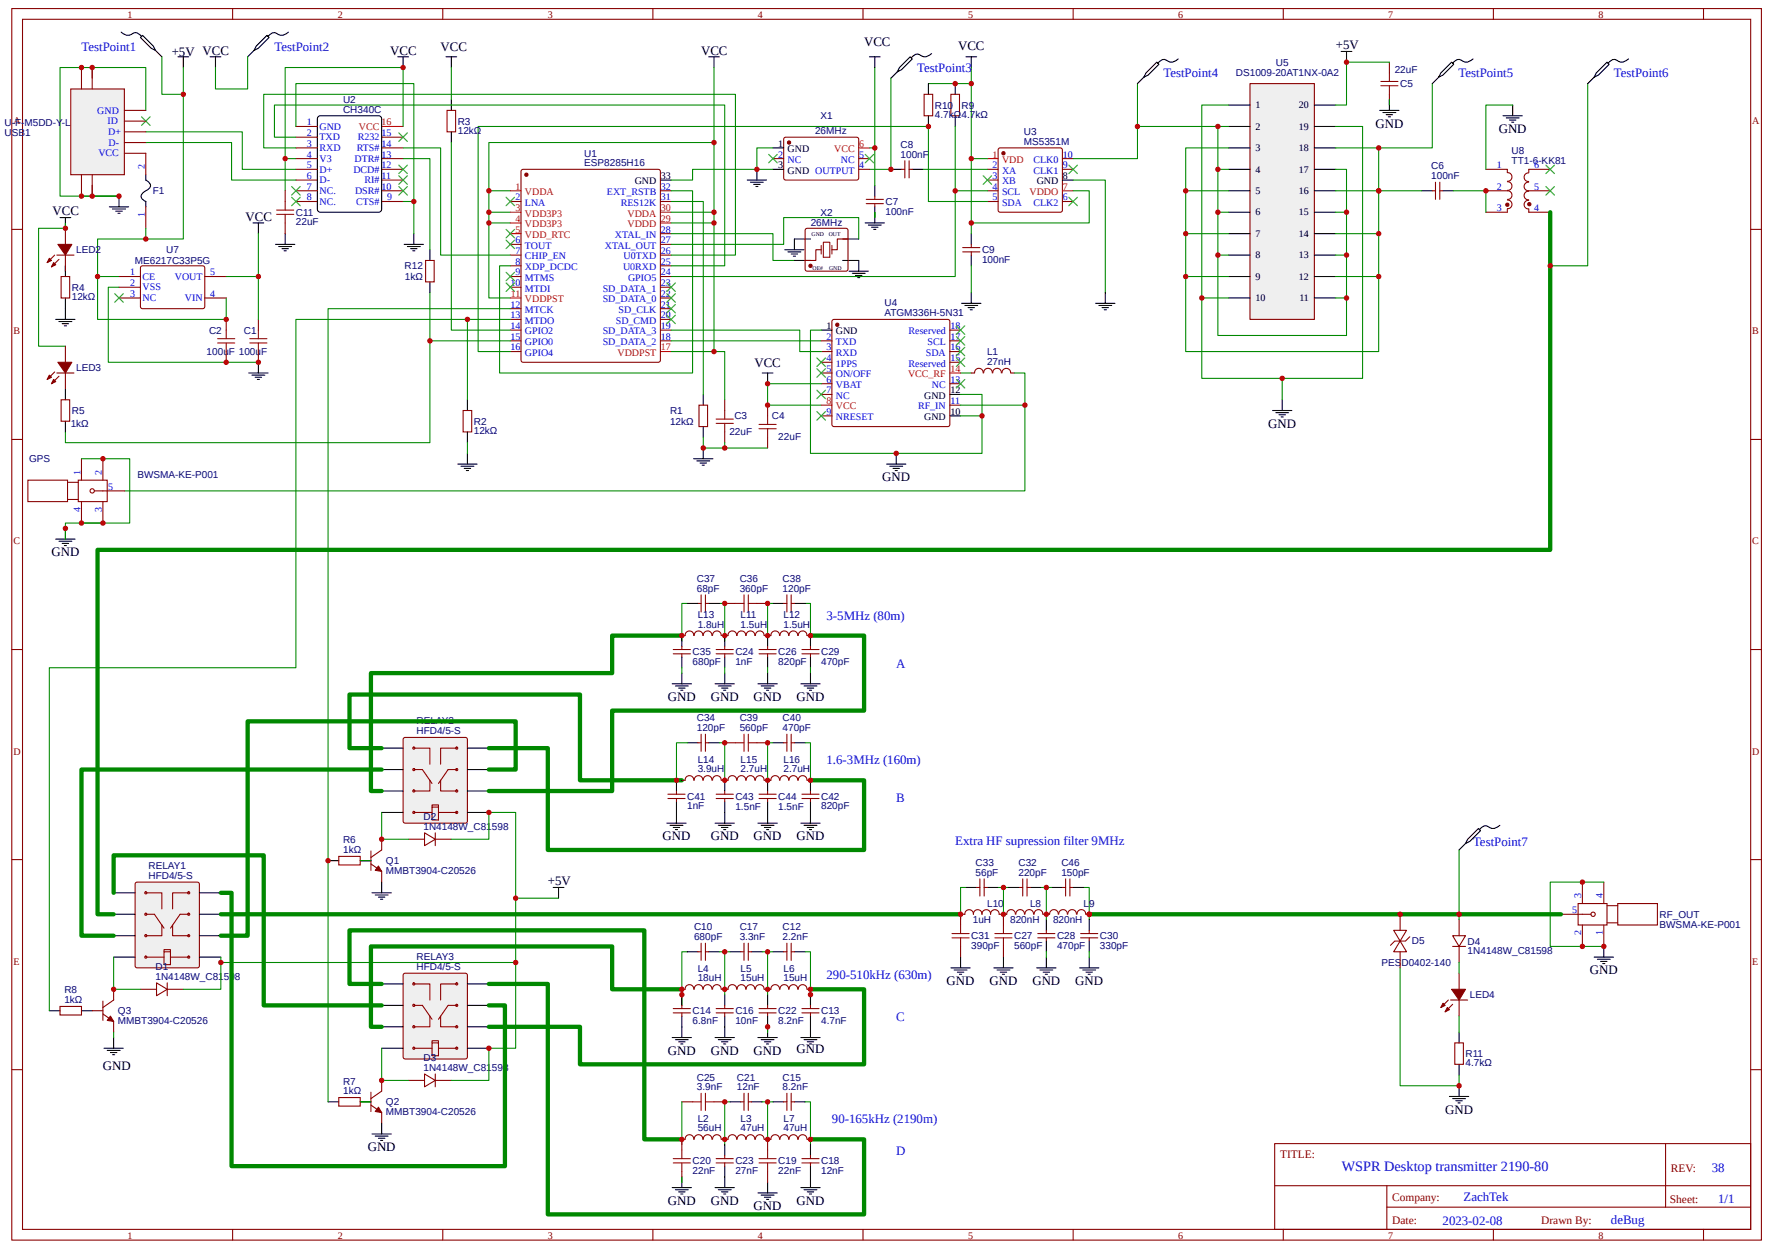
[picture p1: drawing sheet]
<svg xmlns="http://www.w3.org/2000/svg" width="297mm" height="210mm" viewBox="0 0 297 210" stroke-linecap="round" stroke-linejoin="round" font-family="sans-serif">
<defs><g id="words">
<text font-size="2.4" fill="#00f" x="225.8" y="197.1">WSPR Desktop transmitter 2190-80</text>
<g font-size="2.2" fill="#00f">
<text x="13.7" y="8.7">TestPoint1</text>
<text x="46.2" y="8.7">TestPoint2</text>
<text x="154.3" y="12.1">TestPoint3</text>
<text x="195.8" y="13">TestPoint4</text>
<text x="245.4" y="13">TestPoint5</text>
<text x="271.6" y="13">TestPoint6</text>
<text x="139.1" y="104.3">3-5MHz (80m)</text>
<text x="150.8" y="112.4">A</text>
<text x="139.1" y="128.6">1.6-3MHz (160m)</text>
<text x="150.8" y="134.9">B</text>
<text x="160.7" y="142.2">Extra HF supression filter 9MHz</text>
<text x="247.9" y="142.3">TestPoint7</text>
<text x="139.1" y="164.7">290-510kHz (630m)</text>
<text x="150.8" y="171.9">C</text>
<text x="140" y="189.1">90-165kHz (2190m)</text>
<text x="150.8" y="194.5">D</text>
<text x="288" y="197.2">38</text>
<text x="246.3" y="202.1">ZachTek</text>
<text x="289.1" y="202.5">1/1</text>
<text x="242.8" y="206.1">2023-02-08</text>
<text x="271.1" y="206.1">deBug</text>
</g>
<g font-size="2.2">
<text x="28.9" y="9.4">+5V VCC</text>
<text x="65.7" y="9.2">VCC</text>
<text x="74.1" y="8.7">VCC</text>
<text x="118" y="9.2">VCC</text>
<text x="145.4" y="7.8">VCC</text>
<text x="161.2" y="8.5">VCC</text>
<text x="224.8" y="8.3">+5V</text>
<text x="231.5" y="21.5">GND</text>
<text x="252.2" y="22.4">GND</text>
<text x="8.8" y="36.3">VCC</text>
<text x="41.3" y="37.2">VCC</text>
<text x="126.9" y="61.7">VCC</text>
<text x="213.4" y="72">GND</text>
<text x="148.5" y="81">GND</text>
<text x="8.7" y="93.6">GND</text>
<text x="112.4" y="118">GND</text>
<text x="119.6" y="118">GND</text>
<text x="126.8" y="118">GND</text>
<text x="134" y="118">GND</text>
<text x="111.5" y="141.4">GND</text>
<text x="119.6" y="141.4">GND</text>
<text x="126.8" y="141.4">GND</text>
<text x="134" y="141.4">GND</text>
<text x="92.2" y="149">+5V</text>
<text x="159.3" y="165.8">GND</text>
<text x="166.5" y="165.8">GND</text>
<text x="173.7" y="165.8">GND</text>
<text x="180.9" y="165.8">GND</text>
<text x="267.5" y="164">GND</text>
<text x="112.4" y="177.5">GND</text>
<text x="119.6" y="177.5">GND</text>
<text x="126.8" y="177.5">GND</text>
<text x="134" y="177.2">GND</text>
<text x="17.3" y="180">GND</text>
<text x="243.2" y="187.4">GND</text>
<text x="61.9" y="193.8">GND</text>
<text x="112.4" y="202.8">GND</text>
<text x="119.6" y="202.8">GND</text>
<text x="126.8" y="203.7">GND</text>
<text x="134" y="202.8">GND</text>
</g>
<g font-size="1.9" fill="#800">
<text x="215.4" y="194.8">TITLE:</text>
<text x="281.2" y="197.2">REV:</text>
<text x="234.3" y="202.1">Company:</text>
<text x="281" y="202.4">Sheet:</text>
<text x="234.3" y="206">Date:</text>
<text x="259.4" y="206.1">Drawn By:</text>
</g>
<g font-size="1.7" fill="#800">
<text x="21.5" y="3">1</text>
<text x="56.8" y="3">2</text>
<text x="92.2" y="3">3</text>
<text x="127.5" y="3">4</text>
<text x="162.9" y="3">5</text>
<text x="198.3" y="3">6</text>
<text x="233.6" y="3">7</text>
<text x="269" y="3">8</text>
<text x="294.9" y="20.9">A</text>
<text x="2.3" y="56.3">B</text>
<text x="294.9" y="56.3">B</text>
<text x="2.3" y="91.6">C</text>
<text x="294.9" y="91.6">C</text>
<text x="2.3" y="127">D</text>
<text x="294.9" y="127">D</text>
<text x="2.3" y="162.4">E</text>
<text x="294.9" y="162.4">E</text>
<text x="21.5" y="208.5">1</text>
<text x="56.8" y="208.5">2</text>
<text x="92.2" y="208.5">3</text>
<text x="127.5" y="208.5">4</text>
<text x="162.9" y="208.5">5</text>
<text x="198.3" y="208.5">6</text>
<text x="233.6" y="208.5">7</text>
<text x="269" y="208.5">8</text>
</g>
<g font-size="1.7" fill="#000080">
<text x="214.7" y="11">U5</text>
<text x="57.7" y="17.3">U2</text>
<text x="208" y="12.9">DS1009-20AT1NX-0A2</text>
<text x="234.7" y="12.3">22uF</text>
<text x="235.6" y="14.7">C5</text>
<text x=".8" y="21.2">U-A</text>
<text x=".8" y="22.9">USB</text>
<text x="2.5" y="21.2">F-</text>
<text x="4.1" y="21.2">M5DD-Y</text>
<text x="4.2" y="22.9">1</text>
<text x="10.4" y="21.2">-L</text>
<text x="57.7" y="18.9">CH340C</text>
<text x="77" y="22.6">12kΩ</text>
<text x="77" y="21">R3</text>
<text x="137.2" y="22.6">26MHz</text>
<text x="138.1" y="20.1">X1</text>
<text x="157.3" y="19.9">4.7kΩ4.7kΩ</text>
<text x="157.3" y="18.3">R10</text>
<text x="161.8" y="18.3">R9</text>
<text x="172.3" y="22.7">U3</text>
<text x="98.3" y="28">ESP8285H16</text>
<text x="98.3" y="26.3">U1</text>
<text x="151.5" y="26.5">100nF</text>
<text x="151.5" y="24.9">C8</text>
<text x="172.3" y="24.4">MS5351M</text>
<text x="240.8" y="28.5">C6</text>
<text x="254.4" y="27.6">TT1-6-KK81</text>
<text x="254.4" y="26">U8</text>
<text x="25.7" y="32.7">F1</text>
<text x="149" y="34.5">C7</text>
<text x="240.8" y="30.1">100nF</text>
<text x="49.8" y="37.9">22uF</text>
<text x="49.8" y="36.3">C11</text>
<text x="136.4" y="38.1">26MHz</text>
<text x="138.1" y="36.3">X2</text>
<text x="149" y="36.1">100nF</text>
<text x="12.8" y="42.6">LED2</text>
<text x="22.7" y="44.4">ME6217C33P5G</text>
<text x="28" y="42.6">U7</text>
<text x="68.1" y="45.3">R12</text>
<text x="68.1" y="47.1">1kΩ</text>
<text x="165.3" y="44.2">100nF</text>
<text x="165.3" y="42.6">C9</text>
<text x="12.1" y="50.5">12kΩ</text>
<text x="12.1" y="49">R4</text>
<text x="148.8" y="53.2">ATGM336H-5N31</text>
<text x="148.8" y="51.6">U4</text>
<text x="34.8" y="59.8">100uF 100uF</text>
<text x="35.2" y="56.2">C2</text>
<text x="41" y="56.2">C1</text>
<text x="166.1" y="59.8">L1</text>
<text x="12.8" y="62.5">LED3</text>
<text x="166.1" y="61.5">27nH</text>
<text x="11.9" y="71.8">1kΩ</text>
<text x="12.1" y="69.7">R5</text>
<text x="79.7" y="71.5">R2</text>
<text x="112.8" y="71.5">12kΩ</text>
<text x="112.8" y="69.7">R1</text>
<text x="123.6" y="70.6">C3</text>
<text x="129.9" y="70.6">C4</text>
<text x="4.9" y="77.8">GPS</text>
<text x="79.7" y="73.1">12kΩ</text>
<text x="122.7" y="73.3">22uF</text>
<text x="131" y="74">22uF</text>
<text x="23.1" y="80.5">BWSMA-KE-P001</text>
<text x="117.3" y="99.6">68pF</text>
<text x="117.3" y="98">C37</text>
<text x="124.5" y="99.6">360pF</text>
<text x="124.5" y="98">C36</text>
<text x="131.7" y="99.6">120pF</text>
<text x="131.7" y="97.9">C38</text>
<text x="117.4" y="105.7">1.8uH</text>
<text x="117.4" y="104">L13</text>
<text x="124.6" y="105.7">1.5uH</text>
<text x="124.6" y="104">L11</text>
<text x="131.8" y="105.7">1.5uH</text>
<text x="131.8" y="104">L12</text>
<text x="116.5" y="111.9">680pF</text>
<text x="116.5" y="110.3">C35</text>
<text x="123.8" y="111.9">1nF</text>
<text x="123.8" y="110.3">C24</text>
<text x="131" y="111.9">820pF</text>
<text x="131" y="110.3">C26</text>
<text x="138.2" y="111.9">470pF</text>
<text x="138.2" y="110.3">C29</text>
<text x="70.1" y="123.6">HFD4/5-S</text>
<text x="70.1" y="121.9">RELAY2</text>
<text x="117.3" y="123">120pF</text>
<text x="117.3" y="121.4">C34</text>
<text x="124.5" y="123">560pF</text>
<text x="124.5" y="121.4">C39</text>
<text x="131.7" y="123">470pF</text>
<text x="131.7" y="121.4">C40</text>
<text x="117.4" y="130">3.9uH</text>
<text x="117.4" y="128.4">L14</text>
<text x="124.6" y="130">2.7uH</text>
<text x="124.6" y="128.4">L15</text>
<text x="131.8" y="130">2.7uH</text>
<text x="131.8" y="128.4">L16</text>
<text x="115.6" y="136.2">1nF</text>
<text x="115.6" y="134.6">C41</text>
<text x="123.8" y="136.3">1.5nF</text>
<text x="123.8" y="134.6">C43</text>
<text x="131" y="136.3">1.5nF</text>
<text x="131" y="134.6">C44</text>
<text x="138.2" y="136.2">820pF</text>
<text x="138.2" y="134.6">C42</text>
<text x="57.7" y="143.6">1kΩ</text>
<text x="57.7" y="142">R6</text>
<text x="71.3" y="139.6">1N4148W_C81598</text>
<text x="71.3" y="138">D2</text>
<text x="25" y="147.9">HFD4/5-S</text>
<text x="25" y="146.3">RELAY1</text>
<text x="64.9" y="147.1">MMBT3904-C20526</text>
<text x="64.9" y="145.5">Q1</text>
<text x="164.2" y="147.4">56pF</text>
<text x="164.2" y="145.8">C33</text>
<text x="171.4" y="147.4">220pF</text>
<text x="171.4" y="145.7">C32</text>
<text x="178.6" y="147.4">150pF</text>
<text x="178.6" y="145.8">C46</text>
<text x="163.7" y="155.4">1uH</text>
<text x="166.1" y="152.7">L10</text>
<text x="170" y="155.4">820nH</text>
<text x="173.3" y="152.7">L8</text>
<text x="177.2" y="155.4">820nH</text>
<text x="182.4" y="152.7">L9</text>
<text x="279.3" y="154.5">RF_OUT</text>
<text x="70.1" y="161.6">RELAY3</text>
<text x="116.8" y="158.2">680pF</text>
<text x="116.8" y="156.6">C10</text>
<text x="124.5" y="158.2">3.3nF</text>
<text x="124.5" y="156.6">C17</text>
<text x="131.7" y="158.2">2.2nF</text>
<text x="131.7" y="156.6">C12</text>
<text x="163.4" y="159.7">390pF</text>
<text x="163.4" y="158.1">C31</text>
<text x="170.7" y="159.7">560pF</text>
<text x="170.7" y="158.1">C27</text>
<text x="177.9" y="159.7">470pF</text>
<text x="177.9" y="158.1">C28</text>
<text x="185.1" y="159.7">330pF</text>
<text x="185.1" y="158.1">C30</text>
<text x="237.6" y="159">D5</text>
<text x="247" y="160.6">1N4148W_C81598</text>
<text x="247" y="159">D4</text>
<text x="279.3" y="156.1">BWSMA-KE-P001</text>
<text x="10.8" y="167.2">R8</text>
<text x="26.2" y="164.9">1N4148W_C81598</text>
<text x="26.2" y="163.3">D1</text>
<text x="70.1" y="163.3">HFD4/5-S</text>
<text x="117.4" y="165.2">18uH</text>
<text x="117.4" y="163.6">L4</text>
<text x="124.6" y="165.2">15uH</text>
<text x="124.6" y="163.6">L5</text>
<text x="131.8" y="165.2">15uH</text>
<text x="131.8" y="163.6">L6</text>
<text x="232.5" y="162.6">PES</text>
<text x="235.8" y="162.6">D0402-140</text>
<text x="247.3" y="168">LED4</text>
<text x="10.8" y="168.9">1kΩ</text>
<text x="19.8" y="172.3">MMBT3904-C20526</text>
<text x="19.8" y="170.7">Q3</text>
<text x="116.5" y="172.3">6.8nF</text>
<text x="116.5" y="170.7">C14</text>
<text x="123.8" y="172.3">10nF</text>
<text x="123.8" y="170.7">C16</text>
<text x="131" y="172.3">8.2nF</text>
<text x="131" y="170.7">C22</text>
<text x="138.2" y="172.3">4.7nF</text>
<text x="138.2" y="170.7">C13</text>
<text x="71.3" y="178.6">D3</text>
<text x="246.6" y="179.5">4.7kΩ</text>
<text x="246.6" y="177.9">R11</text>
<text x="57.7" y="184.2">1kΩ</text>
<text x="57.7" y="182.5">R7</text>
<text x="71.3" y="180.2">1N4148W_C81598</text>
<text x="117.3" y="183.5">3.9nF</text>
<text x="117.3" y="181.9">C25</text>
<text x="124" y="183.5">12nF</text>
<text x="124" y="181.9">C21</text>
<text x="131.7" y="183.5">8.2nF</text>
<text x="131.7" y="181.9">C15</text>
<text x="64.9" y="187.7">MMBT3904-C20526</text>
<text x="64.9" y="186">Q2</text>
<text x="117.4" y="190.4">56uH</text>
<text x="117.4" y="188.8">L2</text>
<text x="124.6" y="190.4">47uH</text>
<text x="124.6" y="188.8">L3</text>
<text x="131.8" y="190.4">47uH</text>
<text x="131.8" y="188.8">L7</text>
<text x="116.5" y="197.6">22nF</text>
<text x="116.5" y="196">C20</text>
<text x="123.8" y="197.6">27nF</text>
<text x="123.8" y="196">C23</text>
<text x="131" y="197.6">22nF</text>
<text x="131" y="196">C19</text>
<text x="138.2" y="197.6">12nF</text>
<text x="138.2" y="196">C18</text>
</g>
<g font-size="1.7" fill="#00f">
<text x="16.4" y="19.1">GND</text>
<text x="18.1" y="20.9">ID</text>
<text x="18.2" y="22.7">D+</text>
<text x="51.7" y="22.9">2</text>
<text x="51.7" y="21.1">1</text>
<text x="53.8" y="23.6">TXD</text>
<text x="53.8" y="21.8">GND</text>
<text x="60.2" y="23.6">R232</text>
<text x="64.2" y="22.9">15</text>
<text x="16.6" y="26.3">VCC</text>
<text x="18.2" y="24.5">D-</text>
<text x="24.4" y="28.5" transform="rotate(-90 24.4 28.5)">2</text>
<text x="51.7" y="28.3">5</text>
<text x="51.7" y="26.5">4</text>
<text x="51.7" y="24.7">3</text>
<text x="53.8" y="29">D+</text>
<text x="53.8" y="27.2">V3</text>
<text x="53.8" y="25.4">RXD</text>
<text x="59.5" y="29">DCD#</text>
<text x="59.7" y="27.2">DTR#</text>
<text x="60" y="25.4">RTS#</text>
<text x="64.2" y="24.7">14</text>
<text x="64.2" y="26.5">13</text>
<text x="64.2" y="28.3">12</text>
<text x="130.9" y="26.5">2</text>
<text x="132.5" y="27.4">NC</text>
<text x="141.5" y="27.4">NC</text>
<text x="144.6" y="28.3">4</text>
<text x="144.6" y="26.5">5</text>
<text x="167" y="28.3">2</text>
<text x="168.6" y="29.2">XA</text>
<text x="173.9" y="29.2">CLK1</text>
<text x="173.9" y="27.4">CLK0</text>
<text x="178.9" y="28.3">9</text>
<text x="178.9" y="26.5">10</text>
<text x="251.9" y="28.3">1</text>
<text x="258.2" y="28.3">6</text>
<text x="51.7" y="33.7">8</text>
<text x="51.7" y="31.9">7</text>
<text x="51.7" y="30.1">6</text>
<text x="53.8" y="34.5">NC.</text>
<text x="53.8" y="32.7">NC.</text>
<text x="53.8" y="30.8">D-</text>
<text x="59.7" y="32.7">DSR#</text>
<text x="59.9" y="34.5">CTS#</text>
<text x="61.3" y="30.8">RI#</text>
<text x="64.2" y="30.1">11</text>
<text x="64.2" y="31.9">10</text>
<text x="65.1" y="33.7">9</text>
<text x="86.7" y="33.7">2</text>
<text x="88.3" y="34.6">LNA</text>
<text x="102.1" y="32.8">EXT_RSTB</text>
<text x="104.5" y="34.6">RES12K</text>
<text x="111.2" y="31.9">32</text>
<text x="111.2" y="33.7">31</text>
<text x="167" y="30.1">3</text>
<text x="167" y="31.9">4</text>
<text x="167" y="33.7">5</text>
<text x="168.6" y="31">XB</text>
<text x="168.6" y="32.8">SCL</text>
<text x="168.6" y="34.6">SDA</text>
<text x="173.9" y="34.6">CLK2</text>
<text x="178.9" y="33.7">6</text>
<text x="251.9" y="31.9">2</text>
<text x="251.9" y="35.5">3</text>
<text x="258.2" y="35.5">4</text>
<text x="258.2" y="31.9">5</text>
<text x="24.4" y="36.6" transform="rotate(-90 24.4 36.6)">1</text>
<text x="86.7" y="41">6</text>
<text x="88.3" y="41.9">TOUT</text>
<text x="101.8" y="41.9">XTAL_OUT</text>
<text x="103.5" y="40">XTAL_IN</text>
<text x="111.2" y="39.1">28</text>
<text x="111.2" y="41">27</text>
<text x="21.9" y="46.4">1</text>
<text x="24" y="47.1">CE</text>
<text x="29.4" y="47.1">VOUT</text>
<text x="35.4" y="46.4">5</text>
<text x="86.7" y="46.4">9</text>
<text x="86.7" y="44.6">8</text>
<text x="86.7" y="42.8">7</text>
<text x="88.3" y="47.3">MTMS</text>
<text x="88.3" y="45.5">XDP_DCDC</text>
<text x="88.3" y="43.7">CHIP_EN</text>
<text x="104.8" y="45.5">U0RXD</text>
<text x="104.9" y="43.7">U0TXD</text>
<text x="105.7" y="47.3">GPIO5</text>
<text x="111.2" y="42.8">26</text>
<text x="111.2" y="44.6">25</text>
<text x="111.2" y="46.4">24</text>
<text x="21.9" y="48.2">2</text>
<text x="21.9" y="50">3</text>
<text x="24" y="48.9">VSS</text>
<text x="24" y="50.7">NC</text>
<text x="31.1" y="50.7">VIN</text>
<text x="35.4" y="50">4</text>
<text x="85.9" y="53.6">13</text>
<text x="85.9" y="51.8">12</text>
<text x="85.9" y="48.2">10</text>
<text x="88.3" y="52.7">MTCK</text>
<text x="88.3" y="49.1">MTDI</text>
<text x="101.4" y="49.1">SD_DATA_1</text>
<text x="101.4" y="50.9">SD_DATA_0</text>
<text x="104.1" y="52.7">SD_CLK</text>
<text x="111.2" y="48.2">23</text>
<text x="111.2" y="50">22</text>
<text x="111.2" y="51.8">21</text>
<text x="111.2" y="53.6">20</text>
<text x="85.9" y="59">16</text>
<text x="85.9" y="57.2">15</text>
<text x="85.9" y="55.4">14</text>
<text x="88.3" y="59.9">GPIO4</text>
<text x="88.3" y="58.1">GPIO0</text>
<text x="88.3" y="56.3">GPIO2</text>
<text x="88.3" y="54.5">MTDO</text>
<text x="101.4" y="56.3">SD_DATA_3</text>
<text x="101.4" y="58.1">SD_DATA_2</text>
<text x="103.6" y="54.5">SD_CMD</text>
<text x="111.2" y="55.4">19</text>
<text x="111.2" y="57.2">18</text>
<text x="139.1" y="57.2">2</text>
<text x="139.1" y="59">3</text>
<text x="140.7" y="58.1">TXD</text>
<text x="140.7" y="59.9">RXD</text>
<text x="152.9" y="56.3">Reserved</text>
<text x="155.8" y="59.9">SDA</text>
<text x="156.1" y="58.1">SCL</text>
<text x="159.9" y="59">16</text>
<text x="159.9" y="57.2">17</text>
<text x="159.9" y="55.4">18</text>
<text x="139.1" y="60.8">4</text>
<text x="139.1" y="62.6">5</text>
<text x="139.1" y="64.4">6</text>
<text x="140.7" y="61.7">1PPS</text>
<text x="140.7" y="63.5">ON/OFF</text>
<text x="140.7" y="65.3">VBAT</text>
<text x="152.9" y="61.7">Reserved</text>
<text x="156.8" y="65.3">NC</text>
<text x="159.9" y="64.4">13</text>
<text x="159.9" y="60.8">15</text>
<text x="139.1" y="66.2">7</text>
<text x="139.1" y="69.8">9</text>
<text x="140.7" y="67.1">NC</text>
<text x="140.7" y="70.7">NRESET</text>
<text x="154.5" y="68.9">RF_IN</text>
<text x="159.9" y="68">11</text>
<text x="13.5" y="79.9" transform="rotate(-90 13.5 79.9)">1</text>
<text x="17.1" y="79.9" transform="rotate(-90 17.1 79.9)">2</text>
<text x="18.2" y="82.4">5</text>
<text x="13.5" y="86.2" transform="rotate(-90 13.5 86.2)">4</text>
<text x="17.1" y="86.2" transform="rotate(-90 17.1 86.2)">3</text>
<text x="264.5" y="153.7">5</text>
<text x="266.1" y="151.2" transform="rotate(-90 266.1 151.2)">3</text>
<text x="269.7" y="151.2" transform="rotate(-90 269.7 151.2)">4</text>
<text x="266.1" y="157.4" transform="rotate(-90 266.1 157.4)">2</text>
<text x="269.7" y="157.4" transform="rotate(-90 269.7 157.4)">1</text>
</g>
<g font-size="1.7" fill="#f00">
<text x="60.4" y="21.8">VCC</text>
<text x="64.2" y="21.1">16</text>
<text x="140.4" y="25.6">VCC</text>
<text x="144.6" y="24.7">6</text>
<text x="167" y="26.5">1</text>
<text x="168.6" y="27.4">VDD</text>
<text x="86.7" y="35.5">3</text>
<text x="86.7" y="31.9">1</text>
<text x="88.3" y="32.8">VDDA</text>
<text x="111.2" y="35.5">30</text>
<text x="173.3" y="32.8">VDDO</text>
<text x="178.9" y="31.9">7</text>
<text x="86.7" y="39.1">5</text>
<text x="86.7" y="37.3">4</text>
<text x="88.3" y="40">VDD_RTC</text>
<text x="88.3" y="38.2">VDD3P3</text>
<text x="88.3" y="36.4">VDD3P3</text>
<text x="105.6" y="36.4">VDDA</text>
<text x="105.6" y="38.2">VDDD</text>
<text x="111.2" y="37.3">29</text>
<text x="86" y="50">11</text>
<text x="88.3" y="50.9">VDDPST</text>
<text x="103.9" y="59.9">VDDPST</text>
<text x="111.2" y="59">17</text>
<text x="152.8" y="63.5">VCC_RF</text>
<text x="159.9" y="62.6">14</text>
<text x="139.1" y="68">8</text>
<text x="140.7" y="68.9">VCC</text>
</g>
<g font-size="1.7">
<text x="211.3" y="18.2">1</text>
<text x="211.3" y="21.8">2</text>
<text x="218.6" y="21.8">19</text>
<text x="218.6" y="18.2">20</text>
<text x="130.9" y="24.7">1</text>
<text x="130.9" y="28.3">3</text>
<text x="132.5" y="25.6">GND</text>
<text x="132.5" y="29.2">GND OUTPUT</text>
<text x="211.3" y="25.4">3</text>
<text x="211.3" y="29">4</text>
<text x="218.6" y="29">17</text>
<text x="218.6" y="25.4">18</text>
<text x="106.8" y="31">GND</text>
<text x="111.2" y="30.1">33</text>
<text x="174.5" y="31">GND</text>
<text x="178.9" y="30.1">8</text>
<text x="211.3" y="32.7">5</text>
<text x="218.6" y="32.7">16</text>
<text x="211.3" y="36.3">6</text>
<text x="211.3" y="39.9">7</text>
<text x="218.6" y="39.9">14</text>
<text x="218.6" y="36.3">15</text>
<text x="211.3" y="43.5">8</text>
<text x="211.3" y="47.1">9</text>
<text x="218.6" y="47.1">12</text>
<text x="218.6" y="43.5">13</text>
<text x="211.3" y="50.7">10</text>
<text x="218.7" y="50.7">11</text>
<text x="139.1" y="55.4">1</text>
<text x="140.7" y="56.3">GND</text>
<text x="155.5" y="70.7">GND</text>
<text x="155.5" y="67.1">GND</text>
<text x="159.9" y="69.8">10</text>
<text x="159.9" y="66.2">12</text>
</g>
<g font-size="1">
<text x="136.6" y="39.7">GND</text>
<text x="139.5" y="39.7">OUT</text>
<text x="136.7" y="45.5">OE#</text>
<text x="139.5" y="45.5">GND</text>
</g>
</g></defs>
<path d="M111.1 30.3h1.8" fill="none" stroke="#000" stroke-width=".18"/>
<g fill="none" stroke="#800" stroke-width=".18">
<path d="M85.9 33.9h1.8M111.1 32.1h1.8M111.1 33.9h1.8M111.1 39.3h1.8M85.9 41.1h1.8M85.9 42.9h1.8M85.9 44.7h1.8M85.9 46.5h1.8M85.9 48.3h1.8M85.9 52h1.8M85.9 53.8h1.8M85.9 55.6h1.8"/>
<path d="M85.9 57.4h1.8M85.9 59.2h1.8M111.1 41.1h1.8M111.1 42.9h1.8M111.1 44.7h1.8M111.1 46.5h1.8M111.1 48.3h1.8M111.1 50.2h1.8M111.1 52h1.8M111.1 53.8h1.8M111.1 55.6h1.8M111.1 57.4h1.8"/>
</g>
<path d="M85.9 35.7h1.8M85.9 37.5h1.8M85.9 39.3h1.8M85.9 32.1h1.8M111.1 35.7h1.8M111.1 37.5h1.8M85.9 50.2h1.8M111.1 59.2h1.8" fill="none" stroke="#f00" stroke-width=".18"/>
<circle cx="88.6" cy="29.4" r=".27" fill="#800"/>
<g fill="none" stroke="#800" stroke-width=".18">
<path d="M2 1.4h294.4v207.3h-294.4zM3.8 3.2h290.8v203.7h-290.8zM39.1 1.4v1.8M74.5 1.4v1.8M109.9 1.4v1.8M145.2 1.4v1.8M180.6 1.4v1.8M215.9 1.4v1.8M251.3 1.4v1.8M286.7 1.4v1.8M2 38.6h1.8M49.8 23.1h3.6"/>
<path d="M49.8 24.9h3.6M49.8 26.7h3.6M49.8 28.5h3.6M49.8 30.3h3.6M49.8 32.1h3.6M49.8 33.9h3.6M49.8 21.3h3.6M64.2 23.1h3.6M64.2 24.9h3.6M64.2 26.7h3.6M64.2 28.5h3.6M64.2 30.3h3.6"/>
<path d="M64.2 32.1h3.6M64.2 33.9h3.6M87.8 28.6l.2-.1h22.8l.3 .2v31.9l-.1 .3-23 .1-.3-.2v-31.9zM168.1 25l.2-.1h10.1l.3 .1 .1 .3v10.1l-.1 .2-.3 .1h-10.1l-.2-.1-.1-.2v-10.1zM294.6 38.6h1.8M2 74h1.8M294.6 74h1.8M2 109.3h1.8M294.6 109.3h1.8M2 144.7h1.8M294.6 144.7h1.8M2 180h1.8"/>
<path d="M214.5 192.5h80.1v14.4h-80.1zM214.5 199.6h80M233.4 199.6v7.2M280.3 192.5v10.7M294.6 180h1.8M39.1 206.9v1.8M74.5 206.9v1.8M109.9 206.9v1.8M145.2 206.9v1.8M180.6 206.9v1.8M215.9 206.9v1.8M233.4 203.2h61.1"/>
<path d="M251.3 206.9v1.8M286.7 206.9v1.8"/>
<circle cx="88.6" cy="29.4" r=".27"/>
</g>
<path d="M64.2 21.3h3.6" fill="none" stroke="#f00" stroke-width=".18"/>
<path d="M53.6 19.6l.3-.1h9.8a.54 .54 0 0 1 .5 .5v15.2a.54 .54 0 0 1-.5 .5h-9.8a.54 .54 0 0 1-.5-.5v-15.2z" fill="none" stroke="#000" stroke-width=".18"/>
<circle cx="168.9" cy="25.8" r=".27" fill="#800"/>
<g fill="none" stroke="#800" stroke-width=".18">
<path d="M166.2 28.5h1.8M166.2 30.3h1.8M166.2 32.1h1.8M166.2 33.9h1.8M178.8 28.5h1.8M178.8 33.9h1.8M178.8 26.7h1.8M140.1 53.9l.3-.1h19.1l.2 .1 .1 .2v17.3l-.1 .3-.2 .1h-19.1l-.3-.1-.1-.3v-17.3z"/>
<circle cx="168.9" cy="25.8" r=".27"/>
</g>
<path d="M166.2 26.7h1.8M178.8 32.1h1.8" fill="none" stroke="#f00" stroke-width=".18"/>
<path d="M178.8 30.3h1.8" fill="none" stroke="#000" stroke-width=".18"/>
<circle cx="140.9" cy="54.7" r=".27" fill="#800"/>
<g fill="none" stroke="#800" stroke-width=".18">
<path d="M138.2 57.4h1.8M138.2 59.2h1.8M159.8 57.4h1.8M159.8 59.2h1.8M159.8 55.6h1.8M138.2 61h1.8M138.2 62.8h1.8M138.2 64.6h1.8M138.2 66.4h1.8M138.2 70h1.8M159.8 61h1.8M159.8 64.6h1.8"/>
<path d="M159.8 68.2h1.8"/>
<circle cx="140.9" cy="54.7" r=".27"/>
</g>
<path d="M138.2 55.6h1.8M159.8 70h1.8M159.8 66.4h1.8" fill="none" stroke="#000" stroke-width=".18"/>
<path d="M138.2 68.2h1.8M159.8 62.8h1.8" fill="none" stroke="#f00" stroke-width=".18"/>
<path d="M210.4 14.1h10.8v39.7h-10.8z" fill="#efefef"/>
<path d="M210.4 14.1h10.8v39.7h-10.8z" fill="none" stroke="#800" stroke-width=".18"/>
<g fill="none" stroke="#000" stroke-width=".18">
<path d="M206.7 17.7h3.7M221.2 17.7h3.6M206.7 21.3h3.7M206.7 24.9h3.7M206.7 28.5h3.7M206.7 32.1h3.7M206.7 35.7h3.7M206.7 39.3h3.7M221.2 21.3h3.6M221.2 24.9h3.6M221.2 28.5h3.6M221.2 32.1h3.6"/>
<path d="M221.2 35.7h3.6M221.2 39.3h3.6M206.7 42.9h3.7M206.7 46.5h3.7M206.7 50.2h3.7M221.2 42.9h3.6M221.2 46.5h3.6M221.2 50.2h3.6"/>
</g>
<path d="M22.8 148.6l.3-.1h10.1l.3 .1 .1 13.9-.2 .3-10.3 .1-.3-.2-.1-13.9z" fill="#efefef"/>
<g fill="none" stroke="#800" stroke-width=".18">
<path d="M22.8 148.6l.3-.1h10.1l.3 .1 .1 13.9-.2 .3-10.3 .1-.3-.2-.1-13.9zM24.5 150.3h2.7v2.7M24.5 153.9h1.5l1.6 2.3M27.2 155.7v1.8h-2.7M29 155.7v1.8h2.8M31.8 150.3h-2.8v2.7M31.8 153.9h-1.5l-1.6 2.3M24.5 161.1h3.1M27.6 160.2h1.1v2.2h-1.1zM27.6 160.2v-.4h1.1v.4M28.7 161.1h3.1"/>
<circle cx="24.5" cy="153.9" r=".18"/>
<circle cx="24.5" cy="150.3" r=".18"/>
<circle cx="24.5" cy="157.5" r=".18"/>
<circle cx="31.8" cy="157.5" r=".18"/>
<circle cx="31.8" cy="153.9" r=".18"/>
<circle cx="31.8" cy="150.3" r=".18"/>
<circle cx="24.5" cy="161.1" r=".18"/>
<circle cx="31.8" cy="161.1" r=".18"/>
</g>
<path d="M19.1 150.3h3.6M19.1 157.5h3.6M19.1 153.9h3.6M33.6 150.3h3.6M33.6 157.5h3.6M33.6 153.9h3.6M19.1 161.1h3.6M33.6 161.1h3.6" fill="none" stroke="#000" stroke-width=".18"/>
<path d="M67.9 124.2l.3-.1h10.1l.3 .2 .1 13.9-.2 .3-10.3 .1-.3-.2-.1-13.9z" fill="#efefef"/>
<g fill="none" stroke="#800" stroke-width=".18">
<path d="M67.9 124.2l.3-.1h10.1l.3 .2 .1 13.9-.2 .3-10.3 .1-.3-.2-.1-13.9zM69.6 125.9h2.7v2.7M69.6 136.7h3.1M69.6 129.5h1.5l1.6 2.4M72.3 131.3v1.8h-2.7M72.7 135.8h1.1v2.2h-1.1zM72.7 135.8v-.3h1.1v.3M73.8 136.7h3.1M74.1 131.3v1.8h2.8M76.9 125.9h-2.8v2.7M76.9 129.5h-1.5l-1.6 2.4"/>
<circle cx="69.6" cy="136.7" r=".18"/>
<circle cx="69.6" cy="133.1" r=".18"/>
<circle cx="69.6" cy="129.5" r=".18"/>
<circle cx="69.6" cy="125.9" r=".18"/>
<circle cx="76.9" cy="125.9" r=".18"/>
<circle cx="76.9" cy="136.7" r=".18"/>
<circle cx="76.9" cy="133.1" r=".18"/>
<circle cx="76.9" cy="129.5" r=".18"/>
</g>
<path d="M64.2 136.7h3.6M64.2 125.9h3.6M64.2 133.1h3.6M64.2 129.5h3.6M78.7 136.7h3.6M78.7 125.9h3.6M78.7 133.1h3.6M78.7 129.5h3.6" fill="none" stroke="#000" stroke-width=".18"/>
<path d="M67.9 163.9l.3-.1h10.1l.3 .2 .1 13.9-.2 .3h-10.3l-.3-.1-.1-13.9z" fill="#efefef"/>
<g fill="none" stroke="#800" stroke-width=".18">
<path d="M75.2 18.6h1.5v3.6h-1.5zM132 23.2l.2-.1 12.1 .1 .2 .3-.1 6.6-.3 .2-12.1-.1-.1-.3v-6.4zM145.8 34.3h2.9M145.8 33.6h2.9M147.2 33v.6M147.2 34.3v.5M151.7 28.5h.6M152.3 27.1v2.8M153 27.1v2.8M153 28.5h.5M162 41.7h2.9M162 42.4h2.9"/>
<path d="M163.4 41.1v.6M163.4 42.4v.5M77.9 69.1h1.5v3.6h-1.5zM117.6 68.2h1.5v3.6h-1.5zM129.2 68.2v1.8M129.2 73.6v1.8M67.9 163.9l.3-.1h10.1l.3 .2 .1 13.9-.2 .3h-10.3l-.3-.1-.1-13.9zM69.6 165.6h2.7v2.7M69.6 176.4h3.1M69.6 169.2h1.5l1.6 2.4M72.3 171v1.8h-2.7M72.7 175.5h1.1v2.2h-1.1z"/>
<path d="M72.7 175.5v-.3h1.1v.3M73.8 176.4h3.1M74.1 171v1.8h2.8M76.9 165.6h-2.8v2.7M76.9 169.2h-1.5l-1.6 2.4"/>
<circle cx="69.6" cy="165.6" r=".18"/>
<circle cx="69.6" cy="176.4" r=".18"/>
<circle cx="69.6" cy="172.8" r=".18"/>
<circle cx="69.6" cy="169.2" r=".18"/>
<circle cx="76.9" cy="176.4" r=".18"/>
<circle cx="76.9" cy="169.2" r=".18"/>
<circle cx="76.9" cy="165.6" r=".18"/>
<circle cx="76.9" cy="172.8" r=".18"/>
</g>
<g fill="none" stroke="#000" stroke-width=".18">
<path d="M66.9 9.6h1.8M67.8 9.6v1.8M75 9.6h1.9M76 9.6v1.8M76 16.8v1.8M119.2 9.6h1.9M120.1 9.6v1.8M18.4 34.8h3.2M18.9 35.2h2.2M19.5 35.5h1.1M19.8 35.9h.4M20 33v1.8"/>
<path d="M69.6 39.3v1.8M76 22.2v1.8M125.7 30.3h3.3M126.3 30.7h2.1M126.8 31h1.1M127.2 31.4h.3M127.4 28.5v1.8M145.6 37.5h3.2M146.1 37.9h2.2M146.7 38.2h1.1M147 38.6h.4M147.2 31.2v1.8"/>
<path d="M147.2 34.8v2.7M149.9 28.5h1.8M153.5 28.5h1.8M163.4 39.3v1.8M68 41.1h3.3M68.6 41.5h2.1M69.1 41.9h1.1M69.5 42.2h.3M161.8 51.1h3.3M162.4 51.4h2.1M162.9 51.8h1.1M163.3 52.1h.3"/>
<path d="M163.4 42.9v1.8M163.4 49.3v1.8M184.4 51.1h3.2M184.9 51.4h2.2M185.5 51.8h1M185.8 52.1h.4M186 49.3v1.8M77 78.1h3.3M77.6 78.5h2.1M78.1 78.8h1.1M78.5 79.2h.3M78.7 67.3v1.8"/>
<path d="M78.7 72.7v1.8M78.7 76.3v1.8M116.7 77.2h3.3M117.3 77.6h2.1M117.8 77.9h1.1M118.2 78.3h.3M118.3 66.4v1.8M118.3 71.8v1.8M118.3 75.4v1.8M128.3 62.8h1.8M129.2 62.8v1.8M64.2 176.4h3.6"/>
<path d="M64.2 165.6h3.6M64.2 172.8h3.6M64.2 169.2h3.6M78.7 176.4h3.6M78.7 165.6h3.6M78.7 172.8h3.6M78.7 169.2h3.6"/>
</g>
<g fill="none" stroke="#080" stroke-width=".18">
<path d="M15.5 13.2v-1.8h-5.4v21.6h9.9h-4.5v-1.8M15.5 11.4h9v7.2M76 11.4v5.4M147.2 11.4v19.8M149.9 13.2v15.3h-3.6M156.2 14.1h7.2v12.6h2.8M24.5 22.2h16.3v6.3h9M24.5 24h14.5v6.3h10.8M49.8 21.3v-7.2h19.8v19.8h-1.8M67.8 21.3v-9.9h-19.8v15.3h1.8M67.8 24.9h6.3v18h11.8M76 24v31.6h9.9"/>
<path d="M82.3 32.1v18.1h3.6M85.9 32.1h-3.6v-8.1h37.8v35.2h-7.2M112.9 39.3h17.2v4.5h3.6M112.9 33.9h5.4v32.5M112.9 37.5h7.2M112.9 35.7h7.2M147.2 35.7v.9M155.3 28.5h10.9M166.2 32.1h-5.5v14.4h-47.8M166.2 33.9h-10v-12.6h-75.7v37.9h5.4M180.6 32.1h2.7v5.4h-19.9v1.8M180.6 30.3h5.4v19"/>
<path d="M85.9 53.8h-7.2v13.5M144.5 40.2v-3.6h-12.6v4.5h-19M163.4 44.7v4.6M161.6 66.4h3.7v3.6h-3.7"/>
</g>
<path d="M127.7 72.2h2.9M127.7 71.4h2.9M129.2 70v1.4M129.2 72.2v1.4" fill="none" stroke="#a00000" stroke-width=".18"/>
<circle cx="132.8" cy="24" r=".27" fill="#800"/>
<g fill="none" stroke="#800" stroke-width=".18">
<path d="M233.8 10.5v1.8M233.8 15.9v1.8M130.1 26.7h1.8M144.5 26.7h1.8M144.5 28.5h1.8M10.3 46.5h1.4v3.7h-1.4zM10.3 67.3h1.4v3.6h-1.4zM13.7 77.2v3.6M17.3 77.2v3.6M4.7 80.8h6.7v3.6h-6.7zM11.4 81.2h1.8M11.4 84.1h1.8"/>
<path d="M13.2 80.8h4.8v3.6h-4.8zM13.7 84.4v3.6M15.9 82.6h5M17.3 84.4v3.6M60.6 144.9h1.8M62.4 145.4l1.8 1.3v1.8M62.4 143.2v3.3M64.2 141.3v1.8l-1.8 1.2M68.7 141.3h2.7M71.4 140.2l1.8 1.1-1.8 1zM73.2 140.2v2.1M73.2 141.3h2.8"/>
<path d="M244.4 157.5h2.2l-1.1 1.8zM244.4 159.3h2.2M245.5 154.8v2.7M245.5 159.3v2.7M262.7 153.9h5M265.6 152.1h4.8v3.6h-4.8zM266.3 148.5v3.6M266.3 155.7v3.6M269.9 148.5v3.6M269.9 155.7v3.6M270.4 155.3h1.8M270.4 152.4h1.8"/>
<path d="M272.2 152.1h6.7v3.6h-6.7zM23.6 166.5h2.7M26.3 165.4l1.8 1.1-1.8 1.1zM28.1 165.4v2.2M28.1 166.5h2.7M68.7 181.8h2.7M71.4 180.8l1.8 1-1.8 1.1zM73.2 180.8v2.1M73.2 181.8h2.8"/>
<circle cx="132.8" cy="24" r=".27"/>
<circle cx="15.5" cy="82.6" r=".36"/>
<circle cx="268.1" cy="153.9" r=".36"/>
</g>
<g fill="none" stroke="#000" stroke-width=".18">
<path d="M146.3 9.6h1.8M147.2 9.6v1.8M162.5 9.6h1.8M163.4 9.6v1.8M225.7 8.7h1.8M226.6 8.7v1.8M232.2 18.6h3.2M232.7 18.9h2.2M233.3 19.3h1M233.6 19.7h.4M233.8 16.8v1.8M48 39.3v1.8"/>
<path d="M130.1 24.9h1.8M130.1 28.5h1.8M9.4 53.8h3.2M9.9 54.1h2.2M10.5 54.5h1M10.8 54.8h.4M11 44.7v1.8M11 50.2v3.6M46.4 41.1h3.2M46.9 41.5h2.2M47.4 41.9h1.1M47.8 42.2h.4"/>
<path d="M11 65.5v1.8M11 70.9v1.8M214.1 69.1h3.3M214.7 69.5h2.1M215.2 69.8h1.1M215.6 70.2h.3M215.8 67.3v1.8M9.4 90.7h3.2M9.9 91.1h2.2M10.5 91.5h1M10.8 91.8h.4M11 88.9v1.8"/>
</g>
<path d="M144.5 24.9h1.8" fill="none" stroke="#f00" stroke-width=".18"/>
<g fill="none" stroke="#080" stroke-width=".18">
<path d="M206.7 17.7h-4.5v32.5h4.5M233.8 10.5h-7.2v7.2h-1.8M199.5 32.1v7.2h7.2M199.5 39.3v7.2h7.2M204.9 28.5v7.2h1.8M204.9 35.7v7.2h1.8M204.9 21.3h-13.5v5.4h-10.8M206.7 21.3h-1.8v7.2h1.8M206.7 24.9h-7.2v7.2h7.2M224.8 35.7h1.8v7.2M224.8 28.5h1.8v7.2M224.8 21.3h4.5v42.4h-27.1v-13.5"/>
<path d="M224.8 39.3h7.2v7.2M224.8 32.1h7.2v7.2M224.8 24.9h7.2v7.2M72.3 49.3v25.2h-61.3v-1.8M199.5 46.5v12.7h32.5v-12.7h-7.2M204.9 42.9v13.6h21.7v-6.3h-1.8M224.8 42.9h1.8v7.3M13.7 77.2h8.1v10.8h-4.5M161.6 68.2h10.9v14.4h-151.6M170.7 62.8h1.8v5.4M215.8 63.7v3.6M13.7 88h3.6"/>
<path d="M17.3 88h-6.3v2.7M76 141.3h6.3v-4.6h4.5v39.7h-4.5v5.4h-6.3M19.1 161.1v5.4h4.5M64.2 176.4v5.4h4.5M86.8 162h-49.6v4.5h-6.4"/>
</g>
<path d="M232.4 14.4h2.8M232.4 13.7h2.8M233.8 12.3v1.4M233.8 14.4v1.5" fill="none" stroke="#a00000" stroke-width=".18"/>
<path d="M63.7 145.8l.5 .9-1.1-.2z" fill="#800"/>
<path d="M63.7 145.8l.5 .9-1.1-.2zM60.6 185.5h1.8M62.4 186l1.8 1.3v1.8M62.4 183.8v3.3M64.2 181.8v1.9l-1.8 1.2" fill="none" stroke="#800" stroke-width=".18"/>
<path d="M63.7 186.4l.5 .9-1.1-.2z" fill="#800"/>
<path d="M15.5 170.1h1.8M17.3 170.7l1.8 1.2v1.8M17.3 168.5v3.2M19.1 166.5v1.8l-1.8 1.3M63.7 186.4l.5 .9-1.1-.2z" fill="none" stroke="#800" stroke-width=".18"/>
<path d="M18.6 171l.5 .9-1.1-.2z" fill="#800"/>
<g fill="none" stroke="#800" stroke-width=".18">
<path d="M250 28.5h3.6v.5M250 32.1h3.6M253.6 35.2v.5h-3.6M253.7 29.1a.72 .72 0 0 1 .7 .7 .72 .72 0 0 1-.7 .7M253.7 33.7a.72 .72 0 0 1 .7 .7 .72 .72 0 0 1-.7 .7M253.7 30.6a.72 .72 0 0 1 .7 .7 .72 .72 0 0 1-.7 .7M253.7 32.1a.72 .72 0 0 1 .7 .7 .72 .72 0 0 1-.7 .8M257.2 32.2a.72 .72 0 0 0-.7 .7 .72 .72 0 0 0 .7 .7M257.2 30.7a.72 .72 0 0 0-.7 .7 .72 .72 0 0 0 .7 .7h3.7M257.2 33.7a.72 .72 0 0 0-.7 .7 .72 .72 0 0 0 .7 .8l.1 .5h3.6M257.2 29.1a.72 .72 0 0 0-.7 .7 .72 .72 0 0 0 .7 .7M260.9 28.5h-3.6v.5"/>
<path d="M57 144.1h3.6v1.5h-3.6zM10.1 169.4h3.6v1.4h-3.6zM18.6 171l.5 .9-1.1-.2zM57 184.7h3.6v1.5h-3.6z"/>
</g>
<path d="M120.1 11.4v12.6M233.8 16.8v.9M112.9 57.4h25.3M112.9 55.6h21.7v3.6h3.6M138.2 55.6h-1.8v20.7h28.9v-6.3M78.7 74.5v1.8M118.3 75.4h10.9M138.2 64.6h-9v3.6h9M161.6 62.8h1.8" fill="none" stroke="#080" stroke-width=".18"/>
<g fill="none" stroke="#000" stroke-width=".18">
<path d="M29.9 9.6h1.9M30.8 9.6v1.8M10.1 36.6h1.8M11 36.6v1.8M149.2 78.1h3.2M149.7 78.5h2.2M150.3 78.8h1.1M150.6 79.2h.4M150.8 76.3v1.8M55.2 144.9h1.8M60.6 144.9h1.8M8.3 170.1h1.8"/>
<path d="M13.7 170.1h1.8M55.2 185.5h1.8M60.6 185.5h1.8"/>
</g>
<circle cx="253.6" cy="34.5" r=".27" fill="#800"/>
<circle cx="253.6" cy="34.5" r=".27" fill="none" stroke="#800" stroke-width=".18"/>
<circle cx="257.3" cy="34.4" r=".27" fill="#800"/>
<g fill="none" stroke="#800" stroke-width=".18">
<path d="M155.5 15.9h1.5v3.6h-1.5zM160 15.9h1.5v3.6h-1.5zM135.6 38.5l.2-.1h6.5l.3 .1 .1 .3v6.5l-.1 .2-.3 .1h-6.5l-.2-.1-.1-.2v-6.5zM241 32.1h.6M241.6 30.7v2.9M242.3 30.7v2.9M242.3 32.1h.5M170.9 153.9a.72 .72 0 0 0-.8-.8 .72 .72 0 0 0-.7 .8h-1.3a.72 .72 0 0 0-.7-.8 .72 .72 0 0 0-.7 .8 .72 .72 0 0 0-.7-.8 .72 .72 0 0 0-.7 .8 .72 .72 0 0 0-.8-.8 .72 .72 0 0 0-.7 .8 .72 .72 0 0 0-.7-.8 .72 .72 0 0 0-.7 .8h-.8M171 153.9a.72 .72 0 0 1 .7-.8 .72 .72 0 0 1 .7 .8M172.5 153.9a.72 .72 0 0 1 .7-.8 .72 .72 0 0 1 .7 .8M174 153.9a.72 .72 0 0 1 .8-.8 .72 .72 0 0 1 .7 .8M175.5 153.9h1.1"/>
<path d="M176.6 153.9a.72 .72 0 0 1 .8-.8 .72 .72 0 0 1 .7 .8M178.2 153.9a.72 .72 0 0 1 .7-.8 .72 .72 0 0 1 .7 .8M179.7 153.9a.72 .72 0 0 1 .7-.8 .72 .72 0 0 1 .7 .8M181.3 153.9a.72 .72 0 0 1 .7-.8 .72 .72 0 0 1 .7 .8M182.8 153.9h.5M234.5 156.6h2.2l-1.1 1.8zM235.6 158.4l1.1 1.8h-2.2zM235.6 153.9v2.7M237.2 157.7l-.7 .7h-1.8l-.7 .7M235.6 160.2v2.7M244.8 175.5h1.5v3.6h-1.5z"/>
<circle cx="257.3" cy="34.4" r=".27"/>
</g>
<g fill="none" stroke="#000" stroke-width=".18">
<path d="M156.2 14.1v1.8M156.2 19.5v1.8M160.7 14.1v1.8M160.7 19.5v1.8M252.9 19.5h3.3M253.5 19.8h2.1M254.6 17.7v1.8M239.2 32.1h1.8M242.8 32.1h1.8M254 20.2h1.1M254.4 20.6h.3M133.7 43.8h2.7"/>
<path d="M133.7 40.2h2.7M141.8 43.8h2.7M141.8 40.2h2.7M113.1 115.1h3.3M113.7 115.5h2.1M114.2 115.8h1.1M114.6 116.2h.3M114.7 113.3v1.8M120.3 115.1h3.3M120.9 115.5h2.1M121.4 115.8h1.1M121.8 116.2h.3"/>
<path d="M122 113.3v1.8M127.5 115.1h3.3M128.1 115.5h2.2M128.6 115.8h1.1M129 116.2h.4M129.2 113.3v1.8M134.8 115.1h3.2M135.3 115.5h2.2M135.8 115.8h1.1M136.2 116.2h.4M136.4 113.3v1.8M62.6 150.3h3.2"/>
<path d="M63.1 150.6h2.2M63.7 151h1.1M64 151.4h.4M64.2 148.5v1.8M93.1 149.4h1.8M94 149.4v1.8M269.9 159.3v1.8M17.5 176.4h3.2M18 176.8h2.2M18.6 177.2h1.1M18.9 177.5h.4M19.1 174.6v1.8"/>
<path d="M113.1 174.6h3.3M113.7 175h2.1M114.2 175.4h1.1M114.6 175.7h.3M114.7 172.8v1.8M120.3 174.6h3.3M120.9 175h2.1M121.4 175.4h1.1M121.8 175.7h.3M122 172.8v1.8M127.5 174.6h3.3M128.1 175h2.2"/>
<path d="M128.6 175.4h1.1M129 175.7h.4M129.2 172.8v1.8M134.8 174.6h3.2M135.3 175h2.2M135.8 175.4h1.1M136.2 175.7h.4M136.4 172.8v1.8M160 162.9h3.3M160.6 163.3h2.1M161.1 163.6h1.1M161.5 164h.3"/>
<path d="M161.6 161.1v1.8M167.2 162.9h3.3M167.8 163.3h2.1M168.3 163.6h1.1M168.7 164h.3M168.9 161.1v1.8M174.5 162.9h3.2M175 163.3h2.2M175.5 163.6h1.1M175.9 164h.4M176.1 161.1v1.8M181.7 162.9h3.2"/>
<path d="M182.2 163.3h2.2M182.8 163.6h1M183.1 164h.4M183.3 161.1v1.8M245.5 173.7v1.8M245.5 179.1v1.8M268.3 161.1h3.2M268.8 161.5h2.2M269.3 161.8h1.1M269.7 162.2h.4M62.6 190.9h3.2M63.1 191.2h2.2"/>
<path d="M63.7 191.6h1.1M64 192h.4M64.2 189.1v1.8M113.1 199.9h3.3M114.7 198.1v1.8M120.3 199.9h3.3M122 198.1v1.8M129.2 199v1.8M134.8 199.9h3.2M136.4 198.1v1.8M243.9 184.6h3.3M244.4 184.9h2.2"/>
<path d="M245 185.3h1.1M245.4 185.6h.3M245.5 182.8v1.8M113.7 200.2h2.1M114.2 200.6h1.1M114.6 201h.3M120.9 200.2h2.1M121.4 200.6h1.1M121.8 201h.3M127.5 200.8h3.3M128.1 201.2h2.2M128.6 201.5h1.1"/>
<path d="M129 201.9h.4M135.3 200.2h2.2M135.8 200.6h1.1M136.2 201h.4"/>
</g>
<g fill="none" stroke="#080" stroke-width=".18">
<path d="M163.4 11.4v2.7M254.6 17.7h-4.6v10.8M11 37.5v.9h-4.5v19.9h4.5M48 26.7v5.4M49.8 23.1h-3.6v-5.4h75.8v27h-9.1M49.8 24.9h-5.4v-9h79.4v27h-10.9M160.7 21.3v10.8M232 32.1h7.2M244.6 32.1h5.4v3.6M11 44.7v.9M78.7 53.8h-28.9v58.6h-41.5v57.7M85.9 52h-30.7v133.5"/>
<path d="M115.6 101.6h-.9v6.3M121.1 101.6h.9v6.3M130.1 101.6h-.9v5.4M135.5 101.6h.9v5.4M64.2 136.7v4.6h4.5M60.6 144.9h1.8M86.8 151.2h7.2M162.5 149.4h-.9v5.4M168 149.4h.9v5.4M182.4 149.4h.9v5.4M269.9 148.5h-9v10.8h9M19.1 173.7v.9"/>
<path d="M37.2 161.1v.9M115.6 160.2h-.9v6.3M235.6 162.9v19.9h9.9M60.6 185.5h1.8M114.7 191.8v.9M122.9 185.5h-.9v7.2"/>
</g>
<g fill="none" stroke="#080" stroke-width=".72">
<path d="M260.9 35.7v56.8h-244.5v61.4h2.7M114.7 107h-11.7v6.3h-40.6v19.8h1.8M136.4 107h9v12.6h-42.4v13.5h-20.7M64.2 129.5h-50.5v28h5.4M64.2 125.9h-5.4v-9h38.8v14.4h17.1M82.3 129.5h4.5v-8.1h-45.1v36.1h-4.5M82.3 125.9h9.9v17.2h53.2v-11.8h-9M19.1 150.3v-6.3h25.3v25.2h19.8M37.2 150.3h1.8v46h46v-27.1h-2.7M37.2 153.9h124.4M183.3 153.9h79.4M64.2 165.6h-5.4v-9h49.6v35.2h6.3"/>
<path d="M82.3 165.6h9.9v38.8h53.2v-12.6h-9M114.7 166.5h-11.7v-7.2h-40.6v13.5h1.8M136.4 166.5h9v12.6h-47.8v-6.3h-15.3"/>
</g>
<circle cx="136.4" cy="44.7" r=".27" fill="#800"/>
<g fill="none" stroke="#800" stroke-width=".18">
<path d="M48 32.1v1.8M48 37.5v1.8M138.2 42h-.9v1.8h-1.8M142.7 40.2h-1.8v1.8h-.9M113.3 110h2.9M113.3 109.3h2.9M114.7 108.8v.5M114.7 110v.6M114.7 107h.6M115.3 107a.72 .72 0 0 1 .7-.8 .72 .72 0 0 1 .7 .8M116.8 107a.72 .72 0 0 1 .7-.8 .72 .72 0 0 1 .8 .8M117.4 101.6h.6"/>
<path d="M118 100.1v2.9M118.4 107a.72 .72 0 0 1 .7-.8 .72 .72 0 0 1 .7 .8M118.7 101.6h.5M118.7 100.1v2.9M119.9 107a.72 .72 0 0 1 .7-.8 .72 .72 0 0 1 .8 .8M120.5 110h2.9M120.5 109.3h2.9M122 101.6h1.8M122 108.8v.5M122 110v.6M124 107a.72 .72 0 0 0-.8-.8 .72 .72 0 0 0-.7 .8h-1.1M124 107a.72 .72 0 0 1 .8-.8 .72 .72 0 0 1 .7 .8"/>
<path d="M125.6 107a.72 .72 0 0 1 .7-.8 .72 .72 0 0 1 .7 .8M127.1 107a.72 .72 0 0 1 .8-.8 .72 .72 0 0 1 .7 .8M127.4 101.6h1.8M127.7 110h2.9M127.7 109.3h2.9M128.6 107h1.1M129.2 108.8v.5M129.2 110v.6M129.7 107a.72 .72 0 0 1 .8-.8 .72 .72 0 0 1 .7 .8M131.3 107a.72 .72 0 0 1 .7-.8 .72 .72 0 0 1 .7 .8M131.9 101.6h.5M132.4 100.1v2.9"/>
<path d="M132.8 107a.72 .72 0 0 1 .7-.8 .72 .72 0 0 1 .7 .8M133.1 100.1v2.9M133.1 101.6h.6M134.3 107a.72 .72 0 0 1 .8-.8 .72 .72 0 0 1 .7 .8M134.9 110h2.9M134.9 109.3h2.9M135.8 107h.6M136.4 108.8v.5M136.4 110v.6M112.4 134.4h2.9M112.4 133.7h2.9M113.8 133.1v.6"/>
<path d="M113.8 134.4v.5M114.7 131.3h.6M115.3 131.3a.72 .72 0 0 1 .7-.7 .72 .72 0 0 1 .7 .7M116.8 131.3a.72 .72 0 0 1 .7-.7 .72 .72 0 0 1 .8 .7M117.4 125h.6M118 123.6v2.9M118.4 131.3a.72 .72 0 0 1 .7-.7 .72 .72 0 0 1 .7 .7M118.7 123.6v2.9M118.7 125h.5M119.9 131.3a.72 .72 0 0 1 .7-.7 .72 .72 0 0 1 .8 .7M120.5 134.4h2.9M120.5 133.7h2.9"/>
<path d="M122 133.1v.6M122 134.4v.5M122 125h1.8M124 131.3a.72 .72 0 0 0-.8-.7 .72 .72 0 0 0-.7 .7h-1.1M124 131.3a.72 .72 0 0 1 .8-.7 .72 .72 0 0 1 .7 .7M125.6 131.3a.72 .72 0 0 1 .7-.7 .72 .72 0 0 1 .7 .7M127.1 131.3a.72 .72 0 0 1 .8-.7 .72 .72 0 0 1 .7 .7M127.4 125h1.8M127.7 134.4h2.9M127.7 133.7h2.9M128.6 131.3h1.1M129.2 133.1v.6"/>
<path d="M129.2 134.4v.5M129.7 131.3a.72 .72 0 0 1 .8-.7 .72 .72 0 0 1 .7 .7M131.3 131.3a.72 .72 0 0 1 .7-.7 .72 .72 0 0 1 .7 .7M131.9 125h.5M132.4 123.6v2.9M132.8 131.3a.72 .72 0 0 1 .7-.7 .72 .72 0 0 1 .7 .7M133.1 123.6v2.9M133.1 125h.6M134.3 131.3a.72 .72 0 0 1 .8-.7 .72 .72 0 0 1 .7 .7M134.9 134.4h2.9M134.9 133.7h2.9M135.8 131.3h.6"/>
<path d="M136.4 133.1v.6M136.4 134.4v.5M118 158.8v2.8M118.7 158.8v2.8M125.2 158.8v2.8M125.9 158.8v2.8M132.4 158.8v2.8M133.1 158.8v2.8M161.6 153.9v1.8M161.6 159.3v1.8M164.3 149.4h.6M164.9 147.9v2.9"/>
<path d="M165.6 149.4h.6M165.6 147.9v2.9M168.9 153.9v1.8M168.9 159.3v1.8M171.6 149.4h.5M172.1 147.9v2.9M172.8 149.4h.6M172.8 147.9v2.9M174.6 157.9h2.9M174.6 157.1h2.9M176.1 156.6v.5M176.1 157.9v.5"/>
<path d="M178.8 149.4h.5M179.3 147.9v2.9M180 147.9v2.9M180 149.4h.6M181.8 157.9h2.9M181.8 157.1h2.9M183.3 156.6v.5M183.3 157.9v.5M113.3 170.5h2.9M113.3 169.8h2.9M114.7 169.2v.6M114.7 170.5v.5"/>
<path d="M114.7 166.5h.6M115.3 166.5a.72 .72 0 0 1 .7-.8 .72 .72 0 0 1 .7 .8M116.8 166.5a.72 .72 0 0 1 .7-.8 .72 .72 0 0 1 .8 .8M117.4 160.2h.6M118.4 166.5a.72 .72 0 0 1 .7-.8 .72 .72 0 0 1 .7 .8M118.7 160.2h.5M119.9 166.5a.72 .72 0 0 1 .7-.8 .72 .72 0 0 1 .8 .8M120.5 170.5h2.9M120.5 169.8h2.9M122 169.2v.6M122 170.5v.5M124 166.5a.72 .72 0 0 0-.8-.8 .72 .72 0 0 0-.7 .8h-1.1"/>
<path d="M124 166.5a.72 .72 0 0 1 .8-.8 .72 .72 0 0 1 .7 .8M124.7 160.2h.5M125.6 166.5a.72 .72 0 0 1 .7-.8 .72 .72 0 0 1 .7 .8M125.9 160.2h.6M127.1 166.5a.72 .72 0 0 1 .8-.8 .72 .72 0 0 1 .7 .8M127.7 170.5h2.9M127.7 169.8h2.9M128.6 166.5h1.1M129.2 169.2v.6M129.2 170.5v.5M129.7 166.5a.72 .72 0 0 1 .8-.8 .72 .72 0 0 1 .7 .8M131.3 166.5a.72 .72 0 0 1 .7-.8 .72 .72 0 0 1 .7 .8"/>
<path d="M131.9 160.2h.5M132.8 166.5a.72 .72 0 0 1 .7-.8 .72 .72 0 0 1 .7 .8M133.1 160.2h.6M134.3 166.5a.72 .72 0 0 1 .8-.8 .72 .72 0 0 1 .7 .8M134.9 170.5h2.9M134.9 169.8h2.9M135.8 166.5h.6M136.4 169.2v.6M136.4 170.5v.5M114.7 197.2v1.8M114.7 185.5h1.8M115.3 191.8h-.6v1.8"/>
<path d="M115.3 191.8a.72 .72 0 0 1 .7-.8 .72 .72 0 0 1 .7 .8M116.8 191.8a.72 .72 0 0 1 .7-.8 .72 .72 0 0 1 .8 .8M118.4 191.8a.72 .72 0 0 1 .7-.8 .72 .72 0 0 1 .7 .8M119.9 191.8a.72 .72 0 0 1 .7-.8 .72 .72 0 0 1 .8 .8M120.1 185.5h1.9M120.5 195.7h2.9M120.5 195h2.9M122 194.5v.5M122 195.7v.6M124 191.8a.72 .72 0 0 0-.8-.8 .72 .72 0 0 0-.7 .8h-1.1M124 191.8a.72 .72 0 0 1 .8-.8 .72 .72 0 0 1 .7 .8M124.7 185.5h.5"/>
<path d="M125.2 184v2.9M125.6 191.8a.72 .72 0 0 1 .7-.8 .72 .72 0 0 1 .7 .8M125.9 184v2.9M125.9 185.5h.6M127.1 191.8a.72 .72 0 0 1 .8-.8 .72 .72 0 0 1 .7 .8M128.6 191.8h1.1M129.2 191.8v1.8M129.2 197.2v1.8M129.7 191.8a.72 .72 0 0 1 .8-.8 .72 .72 0 0 1 .7 .8M131.3 191.8a.72 .72 0 0 1 .7-.8 .72 .72 0 0 1 .7 .8M131.9 185.5h.5M132.4 184v2.9"/>
<path d="M132.8 191.8a.72 .72 0 0 1 .7-.8 .72 .72 0 0 1 .7 .8M133.1 184v2.9M133.1 185.5h.6M134.3 191.8a.72 .72 0 0 1 .8-.8 .72 .72 0 0 1 .7 .8M134.9 195.7h2.9M134.9 195h2.9M135.8 191.8h.6M136.4 194.5v.5M136.4 195.7v.6"/>
<circle cx="136.4" cy="44.7" r=".27"/>
</g>
<path d="M138.2 41.3v1.5M138.6 40.8h1v2.5h-1zM140 41.3v1.5" fill="none" stroke="#810" stroke-width=".18"/>
<g fill="none" stroke="#000" stroke-width=".18">
<path d="M20.4 5.4a1.58 1.58 0 0 0 2.2 .1l.7 .2 .5 .4M26.2 8.5l-.8-.4-1.8-1.8 .4-.3 1.8 1.8 .4 .7 1 1.1M42.8 8.5l.7-.4 1.8-1.8-.4-.3-1.8 1.8-.3 .7-1.1 1.1M48.5 5.4a1.58 1.58 0 0 1-2.2 .1l-.7 .2-.5 .4M151 12.1l.7-.4 1.8-1.8-.3-.3-1.8 1.8-.4 .7-1.1 1.1M156.8 9a1.58 1.58 0 0 1-2.3 .1l-.7 .2-.5 .4M192.5 13l.7-.4 1.8-1.8-.3-.3-1.8 1.8-.4 .7-1.1 1.1M198.3 9.9a1.58 1.58 0 0 1-2.3 .1l-.7 .2-.5 .4M242.1 13l.7-.4 1.8-1.8-.3-.3-1.8 1.8-.4 .7-1.1 1.1M247.9 9.9a1.58 1.58 0 0 1-2.3 .1l-.7 .2-.5 .4M268.3 13l.7-.4 1.8-1.8-.4-.3-1.8 1.8-.3 .7-1.1 1.1M274 9.9a1.58 1.58 0 0 1-2.2 .1l-.7 .2-.5 .4"/>
<path d="M132.1 42h3.2M132.6 42.4h2.2M133.1 42.8h1.1M133.5 43.1h.4M133.7 40.2v1.8M142.9 45.6h3.2M143.4 46h2.2M144 46.4h1M144.3 46.7h.4M144.5 43.8v1.8M114.7 107v1.8M114.7 110.6v1.8"/>
<path d="M115.6 101.6h1.8M119.2 101.6h1.9M122 107v1.8M122 110.6v1.8M129.2 107v1.8M129.2 110.6v1.8M130.1 101.6h1.8M133.7 101.6h1.8M136.4 107v1.8M136.4 110.6v1.8M112.2 138.6h3.3M112.8 138.9h2.1"/>
<path d="M113.3 139.3h1.1M113.7 139.6h.3M113.8 131.3v1.8M113.8 134.9v3.7M115.6 125h1.8M119.2 125h1.9M120.3 138.6h3.3M120.9 138.9h2.1M121.4 139.3h1.1M121.8 139.6h.3M122 131.3v1.8M122 134.9v3.7"/>
<path d="M127.5 138.6h3.3M128.1 138.9h2.2M128.6 139.3h1.1M129 139.6h.4M129.2 131.3v1.8M129.2 134.9v3.7M130.1 125h1.8M133.7 125h1.8M134.8 138.6h3.2M135.3 138.9h2.2M135.8 139.3h1.1M136.2 139.6h.4"/>
<path d="M136.4 131.3v1.8M136.4 134.9v3.7M252.4 138.9a1.58 1.58 0 0 1-2.3 .1l-.7 .2-.4 .4M162.5 149.4h1.8M166.2 149.4h1.8M169.8 149.4h1.8M173.4 149.4h1.8M176.1 154.8v1.8M176.1 158.4v1.8M177 149.4h1.8M180.6 149.4h1.8M183.3 154.8v1.8"/>
<path d="M183.3 158.4v1.8M246.6 142l.7-.4 1.8-1.8-.3-.3-1.8 1.8-.4 .7-1.1 1.1M114.7 167.4v1.8M114.7 171v1.8M115.6 160.2h1.8M119.2 160.2h1.9M122 167.4v1.8M122 171v1.8M122.9 160.2h1.8M126.5 160.2h1.8M129.2 167.4v1.8M129.2 171v1.8"/>
<path d="M130.1 160.2h1.8M133.7 160.2h1.8M136.4 167.4v1.8M136.4 171v1.8M122 192.7v1.8M122 196.3v1.8M122.9 185.5h1.8M126.5 185.5h1.8M130.1 185.5h1.8M133.7 185.5h1.8M136.4 192.7v1.8M136.4 196.3v1.8"/>
</g>
<g fill="none" stroke="#080" stroke-width=".18">
<path d="M191.4 14.1v7.2M241 14.1v10.8h-9M267.2 14.1v30.6h-6.3M69.6 33.9v5.4M163.4 26.7v10.8M114.7 112.4v.9M122 112.4v.9M129.2 112.4v.9M136.4 112.4v.9M115.6 125h-1.8v6.3M121.1 125h.9v6.3M130.1 125h-.9v6.3"/>
<path d="M135.5 125h.9v6.3M168.9 149.4h.9M175.2 149.4h1.8M176.1 149.4v5.4M245.5 143.1v10.8M114.7 166.5v2.7M121.1 160.2h1.8M122 160.2v7.2M128.3 160.2h1.8M129.2 160.2v7.2M129.2 172.8v.9M135.5 160.2h.9v9"/>
<path d="M176.1 160.2v.9M183.3 160.2v.9M114.7 185.5v6.3M114.7 198.1v.9M128.3 185.5h.9v6.3M129.2 185.5h.9M135.5 185.5h.9v7.2M245.5 180.9v1.9"/>
</g>
<g fill="none" stroke="#a00000" stroke-width=".18">
<path d="M46.5 36.1h2.9M46.5 35.4h2.9M48 33.9v1.5M48 36.1v1.4M123.8 101.6h1.4M125.2 100.1v2.9M125.9 101.6h1.5M125.9 100.1v2.9M123.8 125h1.4M125.2 123.6v2.9M125.9 123.6v2.9M125.9 125h1.5"/>
<path d="M160.2 157.9h2.9M160.2 157.1h2.9M161.6 155.7v1.4M161.6 157.9v1.4M167.4 157.9h2.9M167.4 157.1h2.9M168.9 155.7v1.4M168.9 157.9v1.4M113.3 195.7h2.9M113.3 195h2.9M114.7 193.6v1.4M114.7 195.7v1.5"/>
<path d="M116.5 185.5h1.5M118 184v2.9M118.7 185.5h1.4M118.7 184v2.9M127.7 195.7h2.9M127.7 195h2.9M129.2 193.6v1.4M129.2 195.7v1.5"/>
</g>
<g fill="#000">
<path d="M23.8 19.7l1.5 1.4zM25.3 19.7l-1.5 1.4z"/>
<path d="M49.1 31.4l1.4 1.4zM50.5 31.4l-1.4 1.4z"/>
<path d="M49.1 33.2l1.4 1.4zM49.1 34.6l1.4-1.4z"/>
<path d="M67.1 22.4l1.5 1.4zM68.6 22.4l-1.5 1.4z"/>
<path d="M67.1 27.8l1.5 1.4zM68.6 27.8l-1.5 1.4z"/>
<path d="M67.1 29.6l1.5 1.4zM68.6 29.6l-1.5 1.4z"/>
<path d="M67.1 31.4l1.5 1.4zM68.6 31.4l-1.5 1.4z"/>
<path d="M85.2 33.2l1.4 1.4zM86.6 33.2l-1.4 1.4z"/>
<path d="M85.2 38.6l1.4 1.4zM86.6 38.6l-1.4 1.4z"/>
<path d="M129.4 26l1.4 1.4zM130.8 26l-1.4 1.4z"/>
<path d="M145.6 26l1.4 1.4zM147 26l-1.4 1.4z"/>
<path d="M165.4 29.6l1.5 1.4zM166.9 29.6l-1.5 1.4z"/>
<path d="M179.9 27.8l1.4 1.4zM181.3 27.8l-1.4 1.4z"/>
<path d="M179.9 33.2l1.4 1.4zM181.3 33.2l-1.4 1.4z"/>
<path d="M260.1 31.4l1.5 1.4zM261.6 31.4l-1.5 1.4z"/>
<path d="M260.1 27.8l1.5 1.4zM261.6 27.8l-1.5 1.4z"/>
<path d="M85.2 40.4l1.4 1.5zM86.6 40.4l-1.4 1.5z"/>
<path d="M112.2 53l1.5 1.5zM113.7 53l-1.5 1.5z"/>
<path d="M112.2 51.2l1.5 1.5zM113.7 51.2l-1.5 1.5z"/>
<path d="M112.2 49.4l1.5 1.5zM113.7 49.4l-1.5 1.5z"/>
<path d="M112.2 47.6l1.5 1.5zM113.7 47.6l-1.5 1.5z"/>
<path d="M160.9 54.8l1.5 1.5zM162.4 54.8l-1.5 1.5z"/>
<path d="M160.9 56.6l1.5 1.5zM162.4 56.6l-1.5 1.5z"/>
<path d="M160.9 58.5l1.5 1.4zM162.4 58.5l-1.5 1.4z"/>
<path d="M137.5 60.3l1.4 1.4zM138.9 60.3l-1.4 1.4z"/>
<path d="M137.5 62.1l1.4 1.4zM138.9 62.1l-1.4 1.4z"/>
<path d="M137.5 65.7l1.4 1.4zM138.9 65.7l-1.4 1.4z"/>
<path d="M137.5 69.3l1.4 1.4zM138.9 69.3l-1.4 1.4z"/>
<path d="M160.9 60.3l1.5 1.4zM162.4 60.3l-1.5 1.4z"/>
<path d="M160.9 63.9l1.5 1.4zM162.4 63.9l-1.5 1.4z"/>
</g>
<g fill="none" stroke="#3c3" stroke-width=".18">
<path d="M23.8 19.7l1.5 1.4M25.3 19.7l-1.5 1.4M49.1 31.4l1.4 1.4M49.1 33.2l1.4 1.4M50.5 31.4l-1.4 1.4M50.5 33.2l-1.4 1.4M67.1 22.4l1.5 1.4M67.1 27.8l1.5 1.4M67.1 29.6l1.5 1.4M67.1 31.4l1.5 1.4M68.6 22.4l-1.5 1.4M68.6 27.8l-1.5 1.4"/>
<path d="M68.6 29.6l-1.5 1.4M68.6 31.4l-1.5 1.4M85.2 33.2l1.4 1.4M85.2 38.6l1.4 1.4M86.6 33.2l-1.4 1.4M86.6 38.6l-1.4 1.4M129.4 26l1.4 1.4M130.8 26l-1.4 1.4M145.6 26l1.4 1.4M147 26l-1.4 1.4M165.4 29.6l1.5 1.4M166.9 29.6l-1.5 1.4"/>
<path d="M179.9 27.8l1.4 1.4M179.9 33.2l1.4 1.4M181.3 27.8l-1.4 1.4M181.3 33.2l-1.4 1.4M260.1 31.4l1.5 1.4M260.1 27.8l1.5 1.4M261.6 31.4l-1.5 1.4M261.6 27.8l-1.5 1.4M85.2 40.4l1.4 1.5M86.6 40.4l-1.4 1.5M112.2 53l1.5 1.5M112.2 51.2l1.5 1.5"/>
<path d="M112.2 49.4l1.5 1.5M112.2 47.6l1.5 1.5M113.7 53l-1.5 1.5M113.7 51.2l-1.5 1.5M113.7 49.4l-1.5 1.5M113.7 47.6l-1.5 1.5M160.9 54.8l1.5 1.5M160.9 56.6l1.5 1.5M160.9 58.5l1.5 1.4M162.4 54.8l-1.5 1.5M162.4 56.6l-1.5 1.5M162.4 58.5l-1.5 1.4"/>
<path d="M137.5 60.3l1.4 1.4M137.5 62.1l1.4 1.4M137.5 65.7l1.4 1.4M137.5 69.3l1.4 1.4M138.9 60.3l-1.4 1.4M138.9 62.1l-1.4 1.4M138.9 65.7l-1.4 1.4M138.9 69.3l-1.4 1.4M160.9 60.3l1.5 1.4M160.9 63.9l1.5 1.4M162.4 60.3l-1.5 1.4M162.4 63.9l-1.5 1.4"/>
</g>
<path d="M11.9 15h9v14.4h-9z" fill="#efefef"/>
<g fill="none" stroke="#800" stroke-width=".18">
<path d="M11.9 15h9v14.4h-9zM13.7 11.4v3.6M15.5 11.4v3.6M20.9 18.6h3.6M13.7 29.4v3.6M15.5 29.4v3.6M20.9 25.8h3.6v3.6M20.9 24h3.6M20.9 22.2h3.6M20.9 20.4h3.6M24.5 34.8v3.6M20 46.5h3.6"/>
<path d="M20 48.3h3.6M20 50.2h3.6M23.7 44.8l.3-.1 10.3 .1 .2 .3-.1 6.7-.3 .2-10.3-.1-.2-.3v-6.5zM34.5 46.5h3.6M34.5 50.2h3.6M38.1 53.8v1.8M38.1 59.2v1.8M43.5 53.8v1.8M43.5 59.2v1.8M71.6 43.8h1.5v3.6h-1.5zM122 67.3v1.8M122 72.7v1.8"/>
<path d="M163.4 62.8h.6M164 62.8a.72 .72 0 0 1 .7-.8 .72 .72 0 0 1 .7 .8M165.5 62.8a.72 .72 0 0 1 .8-.8 .72 .72 0 0 1 .7 .8M167.1 62.8a.72 .72 0 0 1 .7-.8 .72 .72 0 0 1 .7 .8M168.6 62.8a.72 .72 0 0 1 .7-.8 .72 .72 0 0 1 .8 .8M170.1 62.8h.6"/>
</g>
<path d="M36.6 57.7h2.9M36.6 57h2.9M38.1 55.6v1.4M38.1 57.7v1.5M42 57.7h2.9M42 57h2.9M43.5 55.6v1.4M43.5 57.7v1.5M120.5 71.3h2.9M120.5 70.5h2.9M122 69.1v1.4M122 71.3v1.4" fill="none" stroke="#a00000" stroke-width=".18"/>
<path d="M35.4 9.6h1.8M36.3 9.6v1.8M24.5 29.4v.9l.1 .1a.92 .92 0 0 1 .5 1.3l-.7 .5a.92 .92 0 0 0-.4 1.3l.5 .4v.9M42.6 37.5h1.8M43.5 37.5v1.8M72.3 42v1.8M72.3 47.4v1.9M41.9 62.8h3.2M42.4 63.1h2.2M42.9 63.5h1.1M43.3 63.9h.4M43.5 61v1.8" fill="none" stroke="#000" stroke-width=".18"/>
<g fill="none" stroke="#080" stroke-width=".18">
<path d="M27.2 9.6v6.3h3.6M30.8 11.4v28.8h-14.4v13.6h21.7v-3.6M41.7 9.6v5.4h-5.4v-3.6M13.7 33h6.3M24.5 38.4v1.8M43.5 39.3v14.5M67.8 26.7h4.5v15.3M82.3 37.5h3.6M82.3 35.7h3.6M112.9 32.1h3.6v30.7h-32.4v-18.1h1.8M127.4 28.5h-10.9v1.8h-3.6M127.4 28.5h2.7"/>
<path d="M130.1 24.9h-2.7v3.6M146.3 24.9h.9M16.4 46.5h3.6M20 48.3h-1.8v12.7h25.3M38.1 46.5h5.4M72.3 57.4h13.6M120.1 59.2h1.9v8.1M118.3 73.6v1.8M122 74.5v.9"/>
</g>
<g fill="#000">
<path d="M19.3 49.4l1.4 1.5zM20.7 49.4l-1.4 1.5z"/>
<path d="M85.2 45.8l1.4 1.5zM86.6 45.8l-1.4 1.5z"/>
<path d="M85.2 47.6l1.4 1.5zM86.6 47.6l-1.4 1.5z"/>
</g>
<path d="M19.3 49.4l1.4 1.5M20.7 49.4l-1.4 1.5M85.2 45.8l1.4 1.5M85.2 47.6l1.4 1.5M86.6 45.8l-1.4 1.5M86.6 47.6l-1.4 1.5" fill="none" stroke="#3c3" stroke-width=".18"/>
<path d="M9 44.2l.4 .4-.7 .3z" fill="#800"/>
<path d="M9 44.2l.4 .4-.7 .3z" fill="none" stroke="#800" stroke-width=".18"/>
<path d="M8.3 43.5l.4 .3-.8 .4z" fill="#800"/>
<path d="M11 38.4v2.7M8.3 43.5l.4 .3-.8 .4zM9.2 42.9l-1.3 1.3M9.6 42.9h2.8M9.9 43.7l-1.2 1.2M11 42.9v2.7" fill="none" stroke="#800" stroke-width=".18"/>
<path d="M9.7 41.1h2.4l-1.1 1.8z" fill="#800"/>
<path d="M9.7 41.1h2.4l-1.1 1.8z" fill="none" stroke="#800" stroke-width=".18"/>
<path d="M9 63.9l.4 .3-.7 .4z" fill="#800"/>
<path d="M9 63.9l.4 .3-.7 .4z" fill="none" stroke="#800" stroke-width=".18"/>
<path d="M8.3 63.1l.4 .4-.8 .4z" fill="#800"/>
<path d="M11 58.3v2.7M8.3 63.1l.4 .4-.8 .4zM9.2 62.6l-1.3 1.3M9.6 62.8h2.8M9.9 63.3l-1.2 1.3M11 62.8v2.7" fill="none" stroke="#800" stroke-width=".18"/>
<path d="M9.7 61h2.4l-1.1 1.8z" fill="#800"/>
<path d="M9.7 61h2.4l-1.1 1.8z" fill="none" stroke="#800" stroke-width=".18"/>
<path d="M243.5 169.6l.4 .3-.7 .4z" fill="#800"/>
<path d="M243.5 169.6l.4 .3-.7 .4z" fill="none" stroke="#800" stroke-width=".18"/>
<path d="M242.8 168.9l.4 .3-.7 .4z" fill="#800"/>
<path d="M242.8 168.9l.4 .3-.7 .4zM243.7 168.3l-1.2 1.3M244.1 168.3h2.9M244.4 169l-1.2 1.3M245.5 163.8v2.7M245.5 168.3v2.7" fill="none" stroke="#800" stroke-width=".18"/>
<path d="M244.3 166.5h2.3l-1.1 1.8z" fill="#800"/>
<path d="M244.3 166.5h2.3l-1.1 1.8z" fill="none" stroke="#800" stroke-width=".18"/>
<path d="M245.5 153.9v.9M245.5 162v1.8M245.5 171v2.7" fill="none" stroke="#080" stroke-width=".18"/>
<g fill="#c00">
<circle cx="204.9" cy="28.5" r=".45"/>
<circle cx="204.9" cy="35.7" r=".45"/>
<circle cx="204.9" cy="42.9" r=".45"/>
<circle cx="202.2" cy="50.2" r=".45"/>
<circle cx="199.5" cy="32.1" r=".45"/>
<circle cx="199.5" cy="39.3" r=".45"/>
<circle cx="199.5" cy="46.5" r=".45"/>
<circle cx="226.6" cy="35.7" r=".45"/>
<circle cx="226.6" cy="42.9" r=".45"/>
<circle cx="226.6" cy="50.2" r=".45"/>
<circle cx="215.8" cy="63.7" r=".45"/>
<circle cx="232" cy="46.5" r=".45"/>
<circle cx="232" cy="39.3" r=".45"/>
<circle cx="232" cy="32.1" r=".45"/>
<circle cx="204.9" cy="21.3" r=".45"/>
<circle cx="19.1" cy="166.5" r=".45"/>
<circle cx="226.6" cy="10.5" r=".45"/>
<circle cx="13.7" cy="33" r=".45"/>
<circle cx="250" cy="32.1" r=".45"/>
<circle cx="64.2" cy="141.3" r=".45"/>
<circle cx="82.3" cy="136.7" r=".45"/>
<circle cx="86.8" cy="162" r=".45"/>
<circle cx="86.8" cy="151.2" r=".45"/>
<circle cx="156.2" cy="21.3" r=".45"/>
<circle cx="114.7" cy="191.8" r=".45"/>
<circle cx="136.4" cy="191.8" r=".45"/>
<circle cx="161.6" cy="153.9" r=".45"/>
<circle cx="168.9" cy="153.9" r=".45"/>
<circle cx="136.4" cy="107" r=".45"/>
<circle cx="114.7" cy="107" r=".45"/>
<circle cx="122" cy="107" r=".45"/>
<circle cx="165.3" cy="70" r=".45"/>
<circle cx="172.5" cy="68.2" r=".45"/>
<circle cx="150.8" cy="76.3" r=".45"/>
<circle cx="13.7" cy="88" r=".45"/>
<circle cx="17.3" cy="88" r=".45"/>
<circle cx="17.3" cy="77.2" r=".45"/>
<circle cx="11" cy="88.9" r=".45"/>
<circle cx="48" cy="26.7" r=".45"/>
<circle cx="235.6" cy="153.9" r=".45"/>
<circle cx="37.2" cy="162" r=".45"/>
<circle cx="67.8" cy="11.4" r=".45"/>
<circle cx="160.7" cy="14.1" r=".45"/>
<circle cx="163.4" cy="14.1" r=".45"/>
<circle cx="266.3" cy="148.5" r=".45"/>
<circle cx="269.9" cy="159.3" r=".45"/>
<circle cx="266.3" cy="159.3" r=".45"/>
<circle cx="168.9" cy="149.4" r=".45"/>
<circle cx="183.3" cy="153.9" r=".45"/>
<circle cx="176.1" cy="153.9" r=".45"/>
<circle cx="129.2" cy="107" r=".45"/>
<circle cx="129.2" cy="101.6" r=".45"/>
<circle cx="122" cy="101.6" r=".45"/>
<circle cx="176.1" cy="149.4" r=".45"/>
<circle cx="113.8" cy="131.3" r=".45"/>
<circle cx="136.4" cy="131.3" r=".45"/>
<circle cx="122" cy="131.3" r=".45"/>
<circle cx="129.2" cy="131.3" r=".45"/>
<circle cx="122" cy="125" r=".45"/>
<circle cx="129.2" cy="125" r=".45"/>
<circle cx="122" cy="191.8" r=".45"/>
<circle cx="129.2" cy="191.8" r=".45"/>
<circle cx="136.4" cy="166.5" r=".45"/>
<circle cx="129.2" cy="166.5" r=".45"/>
<circle cx="122" cy="166.5" r=".45"/>
<circle cx="114.7" cy="166.5" r=".45"/>
<circle cx="122" cy="160.2" r=".45"/>
<circle cx="129.2" cy="160.2" r=".45"/>
<circle cx="136.4" cy="167.4" r=".45"/>
<circle cx="114.7" cy="167.4" r=".45"/>
<circle cx="122" cy="185.5" r=".45"/>
<circle cx="129.2" cy="172.8" r=".45"/>
<circle cx="129.2" cy="185.5" r=".45"/>
<circle cx="191.4" cy="21.3" r=".45"/>
<circle cx="232" cy="24.9" r=".45"/>
<circle cx="260.9" cy="44.7" r=".45"/>
<circle cx="163.4" cy="37.5" r=".45"/>
<circle cx="163.4" cy="26.7" r=".45"/>
<circle cx="69.6" cy="33.9" r=".45"/>
<circle cx="15.5" cy="33" r=".45"/>
<circle cx="13.7" cy="11.4" r=".45"/>
<circle cx="15.5" cy="11.4" r=".45"/>
<circle cx="38.1" cy="53.8" r=".45"/>
<circle cx="38.1" cy="61" r=".45"/>
<circle cx="11" cy="38.4" r=".45"/>
<circle cx="20" cy="33" r=".45"/>
<circle cx="16.4" cy="46.5" r=".45"/>
<circle cx="43.5" cy="61" r=".45"/>
<circle cx="43.5" cy="46.5" r=".45"/>
<circle cx="24.5" cy="40.2" r=".45"/>
<circle cx="30.8" cy="15.9" r=".45"/>
<circle cx="82.3" cy="176.4" r=".45"/>
<circle cx="64.2" cy="181.8" r=".45"/>
<circle cx="55.2" cy="144.9" r=".45"/>
<circle cx="78.7" cy="53.8" r=".45"/>
<circle cx="82.3" cy="32.1" r=".45"/>
<circle cx="129.2" cy="68.2" r=".45"/>
<circle cx="129.2" cy="64.6" r=".45"/>
<circle cx="118.3" cy="75.4" r=".45"/>
<circle cx="120.1" cy="24" r=".45"/>
<circle cx="122" cy="75.4" r=".45"/>
<circle cx="72.3" cy="57.4" r=".45"/>
<circle cx="120.1" cy="59.2" r=".45"/>
<circle cx="120.1" cy="35.7" r=".45"/>
<circle cx="120.1" cy="37.5" r=".45"/>
<circle cx="147.2" cy="24.9" r=".45"/>
<circle cx="127.4" cy="28.5" r=".45"/>
<circle cx="149.9" cy="28.5" r=".45"/>
<circle cx="160.7" cy="32.1" r=".45"/>
<circle cx="82.3" cy="37.5" r=".45"/>
<circle cx="82.3" cy="35.7" r=".45"/>
<circle cx="245.5" cy="182.8" r=".45"/>
<circle cx="245.5" cy="153.9" r=".45"/>
</g>
<use href="#words"/>
</svg>
